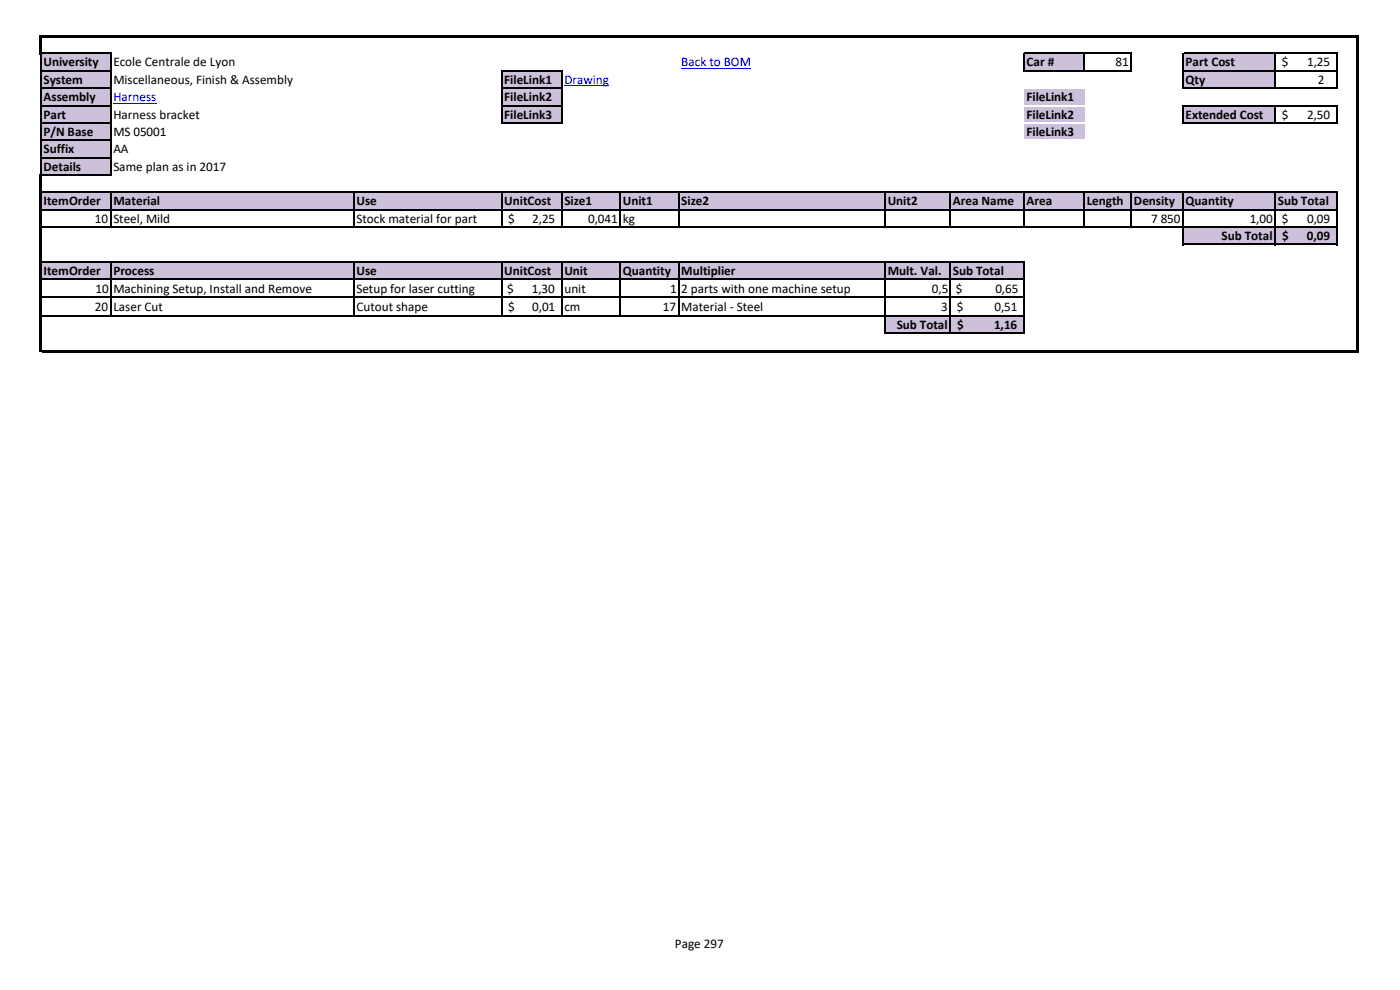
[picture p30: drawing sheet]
<svg xmlns="http://www.w3.org/2000/svg" width="297mm" height="210mm" viewBox="0 0 297 210" stroke-linecap="round" stroke-linejoin="round" font-family="sans-serif">
<defs><g id="words">
<g font-size="2.8">
<text x="9.2" y="14.1">University</text>
<text x="9.2" y="17.8">System</text>
<text x="24" y="14.1">Ecole Centrale de Lyon</text>
<text x="24" y="17.8">Miscellaneous, Finish &amp; Assembly</text>
<text x="107" y="17.8">FileLink1</text>
<text x="217.8" y="14.1">Car #</text>
<text x="236.7" y="14.1">81</text>
<text x="251.5" y="14.1">Part Cost</text>
<text x="251.5" y="17.8">Qty</text>
<text x="271.9" y="14.1">$</text>
<text x="277.3" y="14.1">1,25</text>
<text x="279.6" y="17.8">2</text>
<text x="9.2" y="21.5">Assembly</text>
<text x="107" y="21.5">FileLink2</text>
<text x="217.8" y="21.5">FileLink1</text>
<text x="9.2" y="25.2">Part</text>
<text x="9.2" y="28.8">P/N Base</text>
<text x="24" y="25.2">Harness bracket</text>
<text x="24" y="28.8">MS 05001</text>
<text x="107" y="25.2">FileLink3</text>
<text x="217.8" y="25.2">FileLink2</text>
<text x="217.8" y="28.8">FileLink3</text>
<text x="251.5" y="25.2">Extended Cost</text>
<text x="271.9" y="25.2">$</text>
<text x="277.3" y="25.2">2,50</text>
<text x="9.2" y="32.5">Suffix</text>
<text x="24" y="32.5">AA</text>
<text x="9.2" y="36.2">Details</text>
<text x="24" y="36.2">Same plan as in 2017</text>
<text x="9.2" y="43.6">ItemOrder</text>
<text x="20.2" y="47.3">10</text>
<text x="24" y="43.6">Material</text>
<text x="24" y="47.3">Steel, Mild</text>
<text x="75.6" y="43.6">Use</text>
<text x="75.6" y="47.3">Stock material for part</text>
<text x="107" y="43.6">UnitCost</text>
<text x="107.8" y="47.3">$</text>
<text x="112.9" y="47.3">2,25</text>
<text x="119.7" y="43.6">Size1</text>
<text x="124.8" y="47.3">0,041</text>
<text x="132.1" y="43.6">Unit1</text>
<text x="132.1" y="47.3">kg</text>
<text x="144.5" y="43.6">Size2</text>
<text x="188.3" y="43.6">Unit2</text>
<text x="202.2" y="43.6">Area Name</text>
<text x="217.8" y="43.6">Area</text>
<text x="230.5" y="43.6">Length</text>
<text x="240.6" y="43.6">Density</text>
<text x="244.2" y="47.3">7 850</text>
<text x="251.5" y="43.6">Quantity</text>
<text x="265.1" y="47.3">1,00</text>
<text x="271.1" y="43.6">Sub Total</text>
<text x="271.9" y="47.3">$</text>
<text x="277.3" y="47.3">0,09</text>
<text x="259.2" y="50.9">Sub Total</text>
<text x="272" y="50.9">$</text>
<text x="277.2" y="50.9">0,09</text>
<text x="9.2" y="58.3">ItemOrder</text>
<text x="24" y="58.3">Process</text>
<text x="75.6" y="58.3">Use</text>
<text x="107" y="58.3">UnitCost</text>
<text x="119.7" y="58.3">Unit</text>
<text x="132.1" y="58.3">Quantity</text>
<text x="144.5" y="58.3">Multiplier</text>
<text x="188.3" y="58.3">Mult. Val.</text>
<text x="202.2" y="58.3">Sub Total</text>
<text x="20.3" y="62.1">10</text>
<text x="24" y="62.1">Machining Setup, Install and Remove</text>
<text x="24" y="65.9">Laser Cut</text>
<text x="75.6" y="62.1">Setup for laser cutting</text>
<text x="107.6" y="62.1">$</text>
<text x="112.8" y="62.1">1,30</text>
<text x="119.7" y="62.1">unit</text>
<text x="142.2" y="62.1">1</text>
<text x="144.5" y="62.1">2 parts with one machine setup</text>
<text x="144.5" y="65.9">Material - Steel</text>
<text x="197.7" y="62.1">0,5</text>
<text x="202.8" y="62.1">$</text>
<text x="211.2" y="62.1">0,65</text>
<text x="20.2" y="66">20</text>
<text x="75.6" y="66">Cutout shape</text>
<text x="107.8" y="66">$</text>
<text x="112.9" y="66">0,01</text>
<text x="119.7" y="66">cm</text>
<text x="140.6" y="66">17</text>
<text x="190.2" y="69.7">Sub Total</text>
<text x="199.7" y="66">3</text>
<text x="203" y="66">$</text>
<text x="203.1" y="69.7">$</text>
<text x="210.9" y="69.7">1,16</text>
<text x="211" y="66">0,51</text>
<text x="143.2" y="201.1">Page 297</text>
</g>
<g font-size="2.8" fill="#00f">
<text x="119.7" y="17.8">Drawing</text>
<text x="144.5" y="14.1">Back to BOM</text>
<text x="24" y="21.5">Harness</text>
</g>
</g></defs>
<g fill="#ccc0da">
<path d="M8.8 11.3h14.7v3.8h-14.7z" fill-rule="evenodd"/>
<path d="M217.2 11.3h12.8v3.8h-12.8z" fill-rule="evenodd"/>
<path d="M251 11.3h19.6v3.8h-19.6z" fill-rule="evenodd"/>
<path d="M8.8 15h14.7v3.8h-14.7z" fill-rule="evenodd"/>
<path d="M106.4 15h12.8v3.8h-12.8z" fill-rule="evenodd"/>
<path d="M251 15h19.6v3.8h-19.6z" fill-rule="evenodd"/>
<path d="M8.8 18.7h14.7v7.4h-14.7z" fill-rule="evenodd"/>
<path d="M106.4 18.7h12.8v7.4h-12.8z" fill-rule="evenodd"/>
<path d="M217.2 18.7h12.8v7.4h-12.8z" fill-rule="evenodd"/>
<path d="M251 22.4h19.6v3.7h-19.6z" fill-rule="evenodd"/>
<path d="M8.8 26.1h14.7v3.7h-14.7z" fill-rule="evenodd"/>
<path d="M217.2 26.1h12.8v3.7h-12.8z" fill-rule="evenodd"/>
<path d="M8.8 29.8h14.7v7.4h-14.7z" fill-rule="evenodd"/>
<path d="M8.8 40.8h274.8v3.7h-274.8z" fill-rule="evenodd"/>
<path d="M251 48.2h32.6v3.7h-32.6z" fill-rule="evenodd"/>
<path d="M8.8 55.5h208.5v3.8h-208.5z" fill-rule="evenodd"/>
<path d="M187.8 66.9h29.5v3.8h-29.5z" fill-rule="evenodd"/>
</g>
<path d="M119.7 18.2h9.5M144.5 14.5h14.8M24 21.9h9.2" fill="none" stroke="#00f" stroke-width=".21"/>
<path d="M8.4 7.4h.5v4.1h-.5z" fill-rule="evenodd" fill="#000"/>
<path d="M8.8 15h14.8M8.8 18.7h14.8M8.9 11.3h14.7M106.6 15h12.7M106.6 18.7h12.7M217.4 11.3h22.7M217.4 15h22.7" fill="none" stroke="#000" stroke-width=".25"/>
<path d="M217.2 18.6h12.8v.2h-12.8z" fill-rule="evenodd" fill="#fff"/>
<path d="M8.8 22.4h14.8M106.6 22.4h12.7" fill="none" stroke="#000" stroke-width=".25"/>
<path d="M217.2 22.3h12.8v.2h-12.8z" fill-rule="evenodd" fill="#fff"/>
<path d="M251 11.2v7.6M270.5 11.5v7.3M283.6 11.5v7.3M8.8 26.1h14.8M106.6 26.1h12.7" fill="none" stroke="#000" stroke-width=".25"/>
<path d="M217.2 26h12.8v.2h-12.8z" fill-rule="evenodd" fill="#fff"/>
<g fill="none" stroke="#000" stroke-width=".25">
<path d="M8.7 11.5v25.5M23.5 11.5v25.8M106.4 14.9v11.3M119.2 15.2v11M217.2 11.2v4M230 11.5v3.7M240 11.5v3.7M251.1 11.3h32.6M251.1 15h32.6M251.1 18.7h32.6M8.8 29.8h14.8M251 22.3v3.9"/>
<path d="M251.1 22.4h32.6M251.1 26.1h32.6M270.5 22.5v3.7M283.6 22.5v3.7M23.5 40.9v7.4M23.5 55.7v11.4M75.1 40.9v7.4M75.1 55.7v11.4M106.4 40.9v7.4M106.4 55.7v11.4M119.2 40.9v7.4M119.2 55.7v11.4"/>
<path d="M131.6 40.9v7.4M131.6 55.7v11.4M144 40.9v7.4M144 55.7v11.4M187.8 40.9v7.4M187.8 55.7v15.1M201.6 40.9v7.4M201.6 55.7v15.1M217.2 40.9v7.4M217.2 55.7v15.1M230 40.9v7.4M240 40.9v7.4"/>
<path d="M251 40.9v11.1M270.5 40.9v11.1M283.6 40.9v11.1"/>
</g>
<g fill="#000">
<path d="M8.9 7.4h279.4v.5h-279.4z" fill-rule="evenodd"/>
<path d="M8.4 37h.5v37.7h-.5z" fill-rule="evenodd"/>
<path d="M287.8 7.9h.5v66.8h-.5z" fill-rule="evenodd"/>
</g>
<path d="M217.2 29.6h12.8v.3h-12.8z" fill-rule="evenodd" fill="#fff"/>
<path d="M8.8 33.5h14.8M8.9 37.1h14.7M8.9 40.8h274.8M8.9 44.5h274.8M8.9 48.2h274.8M8.9 55.5h208.5M8.9 59.2h208.5M251.1 51.9h32.6M8.9 63.1h208.5M8.9 66.9h208.5M187.9 70.6h29.5" fill="none" stroke="#000" stroke-width=".25"/>
<path d="M8.9 74.2h279.4v.5h-279.4z" fill-rule="evenodd" fill="#000"/>
<use href="#words"/>
</svg>
